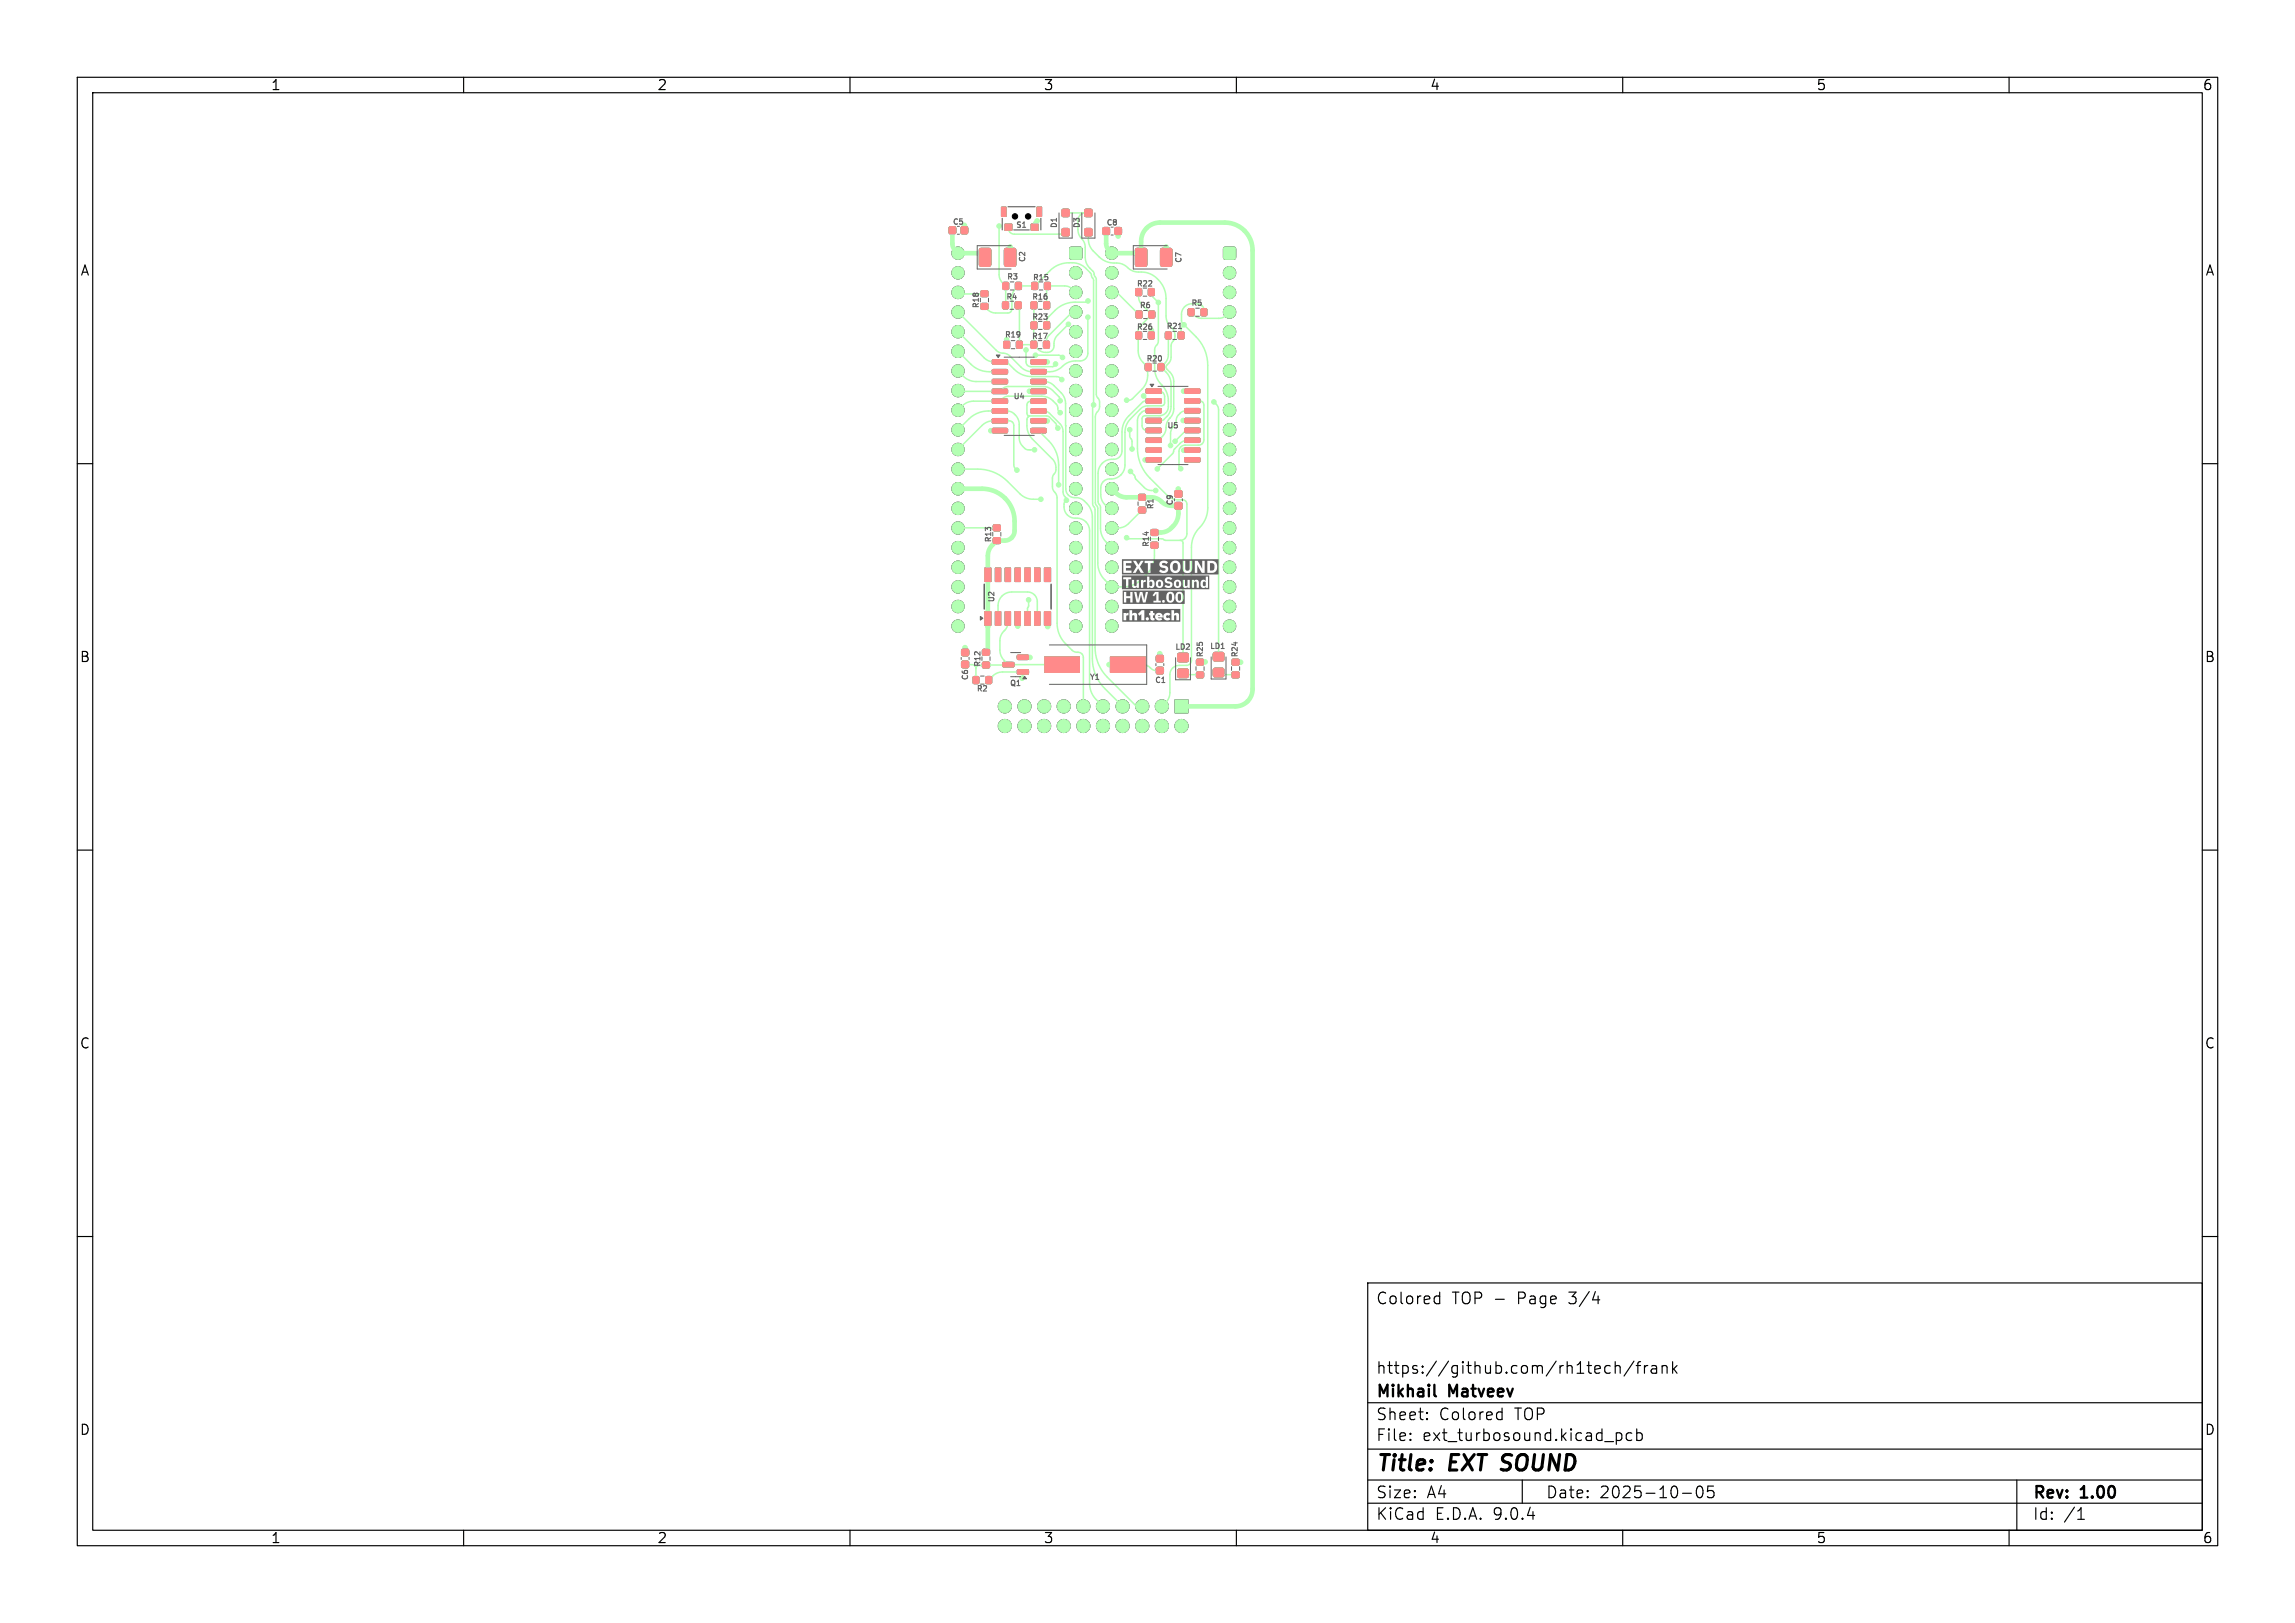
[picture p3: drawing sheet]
<svg xmlns="http://www.w3.org/2000/svg" width="297mm" height="210mm" viewBox="0 0 297 210" stroke-linecap="round" stroke-linejoin="round" font-family="sans-serif">
<defs><g id="words">
<g font-size="2.8">
<text x="178" y="190.9">Title:</text>
<text x="187.7" y="190.9">EXT SOUND</text>
</g>
<g font-size="2.1">
<text x="178" y="169">Colored</text>
<text x="187.9" y="169">TOP -</text>
<text x="196.5" y="169">Page</text>
<text x="203.3" y="169">3/4</text>
<text x="178" y="178">https://github.com/rh1tech/frank</text>
<text x="178" y="184">Sheet:</text>
<text x="178" y="181.2">Mikhail</text>
<text x="186.2" y="184">Colored</text>
<text x="187.6" y="181.2">Matveev</text>
<text x="196.1" y="184">TOP</text>
<text x="178" y="186.7">File:</text>
<text x="184.1" y="186.7">ext_turbosound.kicad_pcb</text>
<text x="178" y="196.9">KiCad</text>
<text x="178" y="194.1">Size:</text>
<text x="184.7" y="194.1">A4</text>
<text x="185.7" y="196.9">E.D.A.</text>
<text x="193.3" y="196.9">9.0.4</text>
<text x="200" y="194.1">Date:</text>
<text x="207" y="194.1">2025-10-05</text>
<text x="263" y="194.3">Rev:</text>
<text x="263" y="196.9">Id:</text>
<text x="267.1" y="196.9">/1</text>
<text x="269.4" y="194.3">1.00</text>
</g>
<g font-size="1.8">
<text x="35" y="11.9">1</text>
<text x="85" y="11.9">2</text>
<text x="135" y="11.9">3</text>
<text x="185" y="11.9">4</text>
<text x="235" y="11.9">5</text>
<text x="285" y="11.9">6</text>
<text x="10.3" y="35.9">A</text>
<text x="285.4" y="35.9">A</text>
<text x="10.3" y="85.9">B</text>
<text x="285.3" y="85.9">B</text>
<text x="10.3" y="135.9">C</text>
<text x="285.3" y="135.9">C</text>
<text x="10.3" y="185.9">D</text>
<text x="285.3" y="185.9">D</text>
<text x="35" y="199.9">1</text>
<text x="85" y="199.9">2</text>
<text x="135" y="199.9">3</text>
<text x="185" y="199.9">4</text>
<text x="235" y="199.9">5</text>
<text x="285" y="199.9">6</text>
</g>
<g font-size="1" fill="#626262">
<text x="123.2" y="29.3">C5</text>
<text x="131.4" y="29.7">S1</text>
<text x="137" y="29.6" transform="rotate(-90 137 29.6)">D1</text>
<text x="139.9" y="29.6" transform="rotate(-90 139.9 29.6)">D3</text>
<text x="143.1" y="29.4">C8</text>
<text x="132.9" y="34" transform="rotate(-90 132.9 34)">C2</text>
<text x="153.1" y="34.1" transform="rotate(-90 153.1 34.1)">C7</text>
<text x="126.9" y="40" transform="rotate(-90 126.9 40)">R18</text>
<text x="130.1" y="39">R4</text>
<text x="130.2" y="36.4">R3</text>
<text x="133.5" y="39">R16</text>
<text x="133.5" y="41.6">R23</text>
<text x="133.6" y="36.5">R15</text>
<text x="147" y="37.3">R22</text>
<text x="147.4" y="40.1">R6</text>
<text x="154.1" y="39.8">R5</text>
<text x="129.9" y="43.9">R19</text>
<text x="133.4" y="44.1">R17</text>
<text x="147" y="42.9">R26</text>
<text x="148.3" y="47">R20</text>
<text x="150.9" y="42.8">R21</text>
<text x="131.1" y="51.8">U4</text>
<text x="151" y="55.6">U5</text>
<text x="149.5" y="66" transform="rotate(-90 149.5 66)">R1</text>
<text x="152" y="65.5" transform="rotate(-90 152 65.5)">C9</text>
<text x="128.5" y="70.3" transform="rotate(-90 128.5 70.3)">R13</text>
<text x="148.9" y="70.9" transform="rotate(-90 148.9 70.9)">R14</text>
<text x="128.9" y="78" transform="rotate(-90 128.9 78)">U2</text>
<text x="125.5" y="88.1" transform="rotate(-90 125.5 88.1)">C6</text>
<text x="126.3" y="89.7">R2</text>
<text x="127.1" y="86.4" transform="rotate(-90 127.1 86.4)">R12</text>
<text x="130.6" y="89">Q1</text>
<text x="140.9" y="88.2">Y1</text>
<text x="149.4" y="88.6">C1</text>
<text x="152" y="84.3">LD2</text>
<text x="155.9" y="85.2" transform="rotate(-90 155.9 85.2)">R25</text>
<text x="156.5" y="84.2">LD1</text>
<text x="160.4" y="85.2" transform="rotate(-90 160.4 85.2)">R24</text>
</g>
</g></defs>
<g fill="none" stroke="#000" stroke-width=".15">
<path d="M10 10h277v190h-277zM12 12h273v186h-273zM60 10v2M110 10v2M160 10v2M210 10v2M260 10v2M10 60h2M285 60h2M10 110h2M285 110h2M10 160h2"/>
<path d="M177 166h108v32h-108zM185.9 167.7l.4 .1M186.3 167.2v1.5M186.3 168.6l-.4 .1M206.1 168.2h.9M208 176.7l.4 .1M208.4 177.6l-.4 .1M209 176.8a.37 .37 0 0 1 .7 .1v.8M209 176.2v1.5M211.5 176.1l-1.3 2M211.7 176.7h.6M212.3 176.2l-.3 .1v.1v1.3"/>
<path d="M212.8 176.7v1M213.2 176.7a.38 .38 0 0 0-.4 .3M213.7 176.8l.2-.1 .4 .1 .1 .9M214.4 177.1h-.5a.29 .29 0 0 0-.2 .3 .29 .29 0 0 0 .2 .3l.5-.1M215.1 176.8a.37 .37 0 0 1 .6 .1v.8M215.1 176.7v1M216.5 176.2v1.5M216.6 177.1l.4 .6M217 176.7l-.5 .6M285 160h2M60 198v2M110 198v2"/>
<path d="M160 198v2M177 194.5h108M177 191.5h108M177 187.5h108M177 181.5h108M182.5 186.3h.1l-.1 .1M182.5 186.3v.1M182.5 185.5v.1M182.5 185.5h.1l-.1 .1M184.7 183.6v.1M184.7 183.6h-.1l.1 .1M184.7 182.8v.1"/>
<path d="M184.7 182.8h-.1l.1 .1M194 182.7l.4 .1M194.4 182.2v1.5M194.4 183.6l-.4 .1M197 191.5v3M209.2 185.4v1.5M209.2 185.5l.4-.1 .3 .3v.4l-.2 .2-.1 .1-.4-.1M210 198v2M211.2 185.5l-.5-.1-.2 .3v.4l.1 .2 .1 .1 .5-.1M211.8 185.5l.4-.1 .3 .3v.4l-.1 .2-.2 .1-.4-.1M211.8 184.9v1.5M217.7 193.2h1.2"/>
<path d="M219.7 192.4a.36 .36 0 0 1 .6 .2 .77 .77 0 0 1-.4 1.2 1 1 0 0 1-.2-1.4zM221.7 192.3h-.7v.7l.2-.1h.5l.1 .3-.1 .5-.2 .1h-.3l-.2-.1M260 198v2M261 191.5v6.5M268.9 196.6h.8M269 195.5l.3-.4v1.5"/>
</g>
<path d="M185.6 180.5l.2 .2" fill="none" stroke="#000" stroke-width=".3"/>
<g fill="#000" stroke="#000" stroke-width=".13">
<path d="M122.9 29.4l.1-.1 .6 .1 .1 .2-.1 .6-.1 .1-.6-.1-.1-.1zM124.4 29.4l.2-.1 .6 .1v.2v.6l-.2 .1-.6-.1-.1-.1zM126.8 32.2l1.2-.1 .2 .2v1.9l-.1 .3h-1.1l-.3-.2v-1.9zM127 37.7h.8v.6h-.8zM129.6 26.8h.6v1.2h-.6zM130 32.2l1.2-.1 .3 .2v1.9l-.2 .3h-1.1l-.2-.2v-1.9zM130.1 29h.8v.8h-.8zM129.8 39.1h.7v.8h-.7zM129.8 36.6h.7v.8h-.7zM131.4 39.1h.7v.8h-.7zM131.5 36.6h.6v.8h-.6zM133.5 39.1h.6v.8h-.6z"/>
<path d="M133.5 29h.8v.8h-.8zM133.6 36.6h.6v.8h-.6zM134.2 26.8h.6v1.2h-.6zM135.1 39.1h.7v.8h-.7zM135.2 36.6h.7v.8h-.7zM137.5 29.6h.1h.7l.1 .2-.1 .7-.1 .1-.7-.1-.1-.2zM137.5 27.1h.1h.7l.1 .2-.1 .7-.1 .1-.7-.1-.1-.2zM138.5 32h.2h1.2l.1 .2-.1 1.3-.1 .1-1.3-.1-.1-.2zM140.4 29.6h.2h.7v.2v.7l-.2 .1-.7-.1-.1-.2zM140.4 27.1h.2h.7v.2v.7l-.2 .1-.7-.1-.1-.2zM142.8 29.5l.1-.1 .6 .1 .1 .2-.1 .6-.1 .1-.6-.1-.1-.1zM144.3 29.5l.2-.1 .6 .1v.2v.6l-.2 .1-.6-.1v-.1z"/>
<path d="M147 32.2l1.2-.1 .2 .2v1.9l-.1 .3h-1.1l-.3-.2v-1.9zM147 37.4h.7v.8h-.7zM148.7 37.4h.6v.8h-.6zM150.2 32.2l1.2-.1 .3 .2v1.9l-.2 .3h-1.1l-.2-.2v-1.9zM158.4 32h.2h1.2l.1 .2-.1 1.3-.1 .1-1.3-.1-.1-.2zM127 39.3h.8v.7h-.8zM128.4 46.6l1.9-.1 .1 .2v.3l-.2 .1h-1.7l-.1-.1zM128.4 47.8h1.9l.1 .2v.3l-.2 .1h-1.7l-.1-.1zM128.4 49.1h1.9l.1 .1v.4l-.2 .1h-1.7l-.1-.2zM128.4 50.4h1.9l.1 .1v.3l-.2 .1h-1.7l-.1-.1zM128.4 51.7l1.9-.1 .1 .2v.3l-.2 .1h-1.7l-.1-.1zM128.4 52.9h1.9l.1 .1v.4l-.2 .1h-1.7l-.1-.2z"/>
<path d="M128.4 54.2h1.9l.1 .1v.4l-.2 .1-1.7-.1-.1-.1zM128.4 55.5l1.9-.1 .1 .2v.3l-.2 .1h-1.7l-.1-.1zM129.9 44.2h.7v.8h-.7zM131.6 44.2h.7v.8h-.7zM133.4 44.2h.7v.8h-.7zM133.5 41.7h.6v.8h-.6zM133.4 55.5l1.9-.1 .1 .2v.3l-.2 .1h-1.7l-.1-.1zM133.4 54.2h1.9l.1 .1v.4l-.2 .1-1.7-.1-.1-.1zM133.4 52.9h1.9l.1 .1v.4l-.2 .1h-1.7l-.1-.2zM133.4 51.7l1.9-.1 .1 .2v.3l-.2 .1h-1.7l-.1-.1zM133.4 50.4h1.9l.1 .1v.3l-.2 .1h-1.7l-.1-.1zM133.4 49.1h1.9l.1 .1v.4l-.2 .1h-1.7l-.1-.2z"/>
<path d="M133.4 47.8h1.9l.1 .2v.3l-.2 .1h-1.7l-.1-.1zM133.4 46.6l1.9-.1 .1 .2v.3l-.2 .1h-1.7l-.1-.1zM135.1 44.2h.7v.8h-.7zM135.1 41.7h.7v.8h-.7zM147 43h.7v.8h-.7zM147.1 40.3h.6v.8h-.6zM148.3 47.1h.6v.8h-.6zM148.3 50.4l1.9-.1 .1 .2v.3l-.2 .1h-1.7l-.1-.1zM148.3 51.6h1.9l.1 .1v.4l-.2 .1h-1.7l-.1-.2zM148.3 52.9h1.9l.1 .1v.4l-.2 .1-1.7-.1-.1-.1zM148.3 54.2l1.9-.1 .1 .2v.3l-.2 .1h-1.7l-.1-.1zM148.3 55.4h1.9l.1 .1v.4l-.2 .1h-1.7l-.1-.2z"/>
<path d="M148.3 56.7h1.9l.1 .1v.4l-.2 .1-1.7-.1-.1-.1zM148.3 58l1.9-.1 .1 .2v.3l-.2 .1h-1.7l-.1-.1zM148.3 59.2h1.9l.1 .2v.3l-.2 .1h-1.7l-.1-.1zM148.7 43h.6v.8h-.6zM148.7 40.3h.7v.8h-.7zM149.9 47.1h.7v.8h-.7zM150.9 43h.6v.8h-.6zM152.5 43h.7v.8h-.7zM153.3 59.2h1.9l.1 .2v.3l-.2 .1h-1.7l-.1-.1zM153.3 58l1.9-.1 .1 .2v.3l-.2 .1h-1.7l-.1-.1zM153.3 56.7h1.9l.1 .1v.4l-.2 .1-1.7-.1-.1-.1zM153.3 55.4h1.9l.1 .1v.4l-.2 .1h-1.7l-.1-.2z"/>
<path d="M153.3 54.2l1.9-.1 .1 .2v.3l-.2 .1h-1.7l-.1-.1zM153.3 52.9h1.9l.1 .1v.4l-.2 .1-1.7-.1-.1-.1zM153.3 51.6h1.9l.1 .1v.4l-.2 .1h-1.7l-.1-.2zM153.3 50.4l1.9-.1 .1 .2v.3l-.2 .1h-1.7l-.1-.1zM153.8 40h.7v.8h-.7zM155.5 40h.6v.8h-.6zM127.4 73.5h.8v1.8h-.8zM128.6 69.6h.8v.7h-.8zM128.6 68h.8v.6h-.8zM128.8 73.5h.7v1.8h-.7zM130.1 73.5h.7v1.8h-.7zM131.3 73.5h.7v1.8h-.7z"/>
<path d="M132.6 73.5h.7v1.8h-.7zM133.9 73.5h.7v1.8h-.7zM135.2 73.5h.8v1.8h-.8zM147.4 64h.8v.7h-.8zM147.4 65.7h.8v.6h-.8zM149 70.2h.8v.7h-.8zM149 68.6h.8v.6h-.8zM152.1 65.1l.1-.1 .7 .1 .1 .1-.1 .6-.1 .1-.7-.1-.1-.1zM152.1 63.5h.1h.7l.1 .2-.1 .6-.1 .1-.7-.1-.1-.2zM124.5 84h.2h.6l.1 .2-.1 .6-.2 .1-.6-.1-.1-.1zM124.5 85.6l.2-.1 .6 .1 .1 .2-.1 .6h-.2h-.6l-.1-.2zM126 87.6h.6v.8h-.6z"/>
<path d="M127.2 85.7h.8v.7h-.8zM127.2 84.1h.8v.6h-.8zM127.4 79.2h.8v1.7h-.8zM127.6 87.6h.7v.8h-.7zM128.8 79.2h.7v1.7h-.7zM130.1 79.2h.7v1.7h-.7zM129.8 85.7h1.3l.1 .2v.3l-.1 .1h-1.2l-.1-.1zM131.3 79.2h.7v1.7h-.7zM132.6 79.2h.7v1.7h-.7zM131.7 86.7h1.3l.1 .1v.4l-.1 .1-1.3-.1-.1-.1zM131.7 84.8h1.3l.1 .1v.4l-.1 .1-1.3-.1-.1-.1zM133.9 79.2h.7v1.7h-.7z"/>
<path d="M135.2 79.2h.8v1.7h-.8zM135.2 85h4.5v2h-4.5zM143.7 85h4.5v2h-4.5zM149.7 84.8h.1h.7l.1 .2-.1 .6-.2 .1-.6-.1-.1-.1zM149.7 86.4l.1-.1 .7 .1 .1 .2-.1 .6h-.2h-.6l-.1-.2zM152.5 86.6h.1h1.1l.1 .2-.1 .8-.1 .1-1.1-.1-.1-.1zM152.5 84.6l.1-.1 1.1 .1 .1 .2-.1 .8-.1 .1-1.1-.1-.1-.2zM152 90.6h1.7v1.7h-1.7zM154.9 85.3h.8v.7h-.8zM154.9 87h.8v.7h-.8zM157.1 86.5h.1h1.1l.1 .2-.1 .8-.1 .1-1.1-.1-.1-.1zM157.1 84.5l.1-.1 1.1 .1 .1 .2-.1 .8-.1 .1-1.1-.1-.1-.2z"/>
<path d="M159.5 85.3h.8v.7h-.8zM159.5 87h.8v.7h-.8z"/>
<circle cx="124" cy="35.3" r=".8"/>
<circle cx="124" cy="32.8" r=".8"/>
<circle cx="124" cy="37.8" r=".8"/>
<circle cx="131.3" cy="28" r=".35"/>
<circle cx="133.1" cy="28" r=".35"/>
<circle cx="139.2" cy="37.8" r=".8"/>
<circle cx="139.2" cy="35.3" r=".8"/>
<circle cx="143.9" cy="37.8" r=".8"/>
<circle cx="143.9" cy="35.3" r=".8"/>
<circle cx="143.9" cy="32.8" r=".8"/>
<circle cx="159.1" cy="35.3" r=".8"/>
<circle cx="159.1" cy="37.8" r=".8"/>
<circle cx="124" cy="42.9" r=".8"/>
<circle cx="124" cy="40.4" r=".8"/>
<circle cx="124" cy="58.2" r=".8"/>
<circle cx="124" cy="45.5" r=".8"/>
<circle cx="124" cy="55.6" r=".8"/>
<circle cx="124" cy="53.1" r=".8"/>
<circle cx="124" cy="50.5" r=".8"/>
<circle cx="124" cy="48" r=".8"/>
<circle cx="139.2" cy="42.9" r=".8"/>
<circle cx="139.2" cy="40.4" r=".8"/>
<circle cx="139.2" cy="50.5" r=".8"/>
<circle cx="139.2" cy="58.2" r=".8"/>
<circle cx="139.2" cy="55.6" r=".8"/>
<circle cx="139.2" cy="45.5" r=".8"/>
<circle cx="139.2" cy="48" r=".8"/>
<circle cx="139.2" cy="53.1" r=".8"/>
<circle cx="143.9" cy="42.9" r=".8"/>
<circle cx="143.9" cy="40.4" r=".8"/>
<circle cx="143.9" cy="58.2" r=".8"/>
<circle cx="143.9" cy="53.1" r=".8"/>
<circle cx="143.9" cy="48" r=".8"/>
<circle cx="143.9" cy="45.5" r=".8"/>
<circle cx="143.9" cy="55.6" r=".8"/>
<circle cx="143.9" cy="50.5" r=".8"/>
<circle cx="159.1" cy="40.4" r=".8"/>
<circle cx="159.1" cy="42.9" r=".8"/>
<circle cx="159.1" cy="50.5" r=".8"/>
<circle cx="159.1" cy="53.1" r=".8"/>
<circle cx="159.1" cy="55.6" r=".8"/>
<circle cx="159.1" cy="58.2" r=".8"/>
<circle cx="159.1" cy="48" r=".8"/>
<circle cx="159.1" cy="45.5" r=".8"/>
<circle cx="124" cy="63.2" r=".8"/>
<circle cx="124" cy="78.5" r=".8"/>
<circle cx="124" cy="73.4" r=".8"/>
<circle cx="124" cy="75.9" r=".8"/>
<circle cx="124" cy="65.8" r=".8"/>
<circle cx="124" cy="70.9" r=".8"/>
<circle cx="124" cy="68.3" r=".8"/>
<circle cx="124" cy="60.7" r=".8"/>
<circle cx="139.2" cy="60.7" r=".8"/>
<circle cx="139.2" cy="73.4" r=".8"/>
<circle cx="139.2" cy="75.9" r=".8"/>
<circle cx="139.2" cy="63.2" r=".8"/>
<circle cx="139.2" cy="68.3" r=".8"/>
<circle cx="139.2" cy="70.9" r=".8"/>
<circle cx="139.2" cy="65.8" r=".8"/>
<circle cx="139.2" cy="78.5" r=".8"/>
<circle cx="143.9" cy="75.9" r=".8"/>
<circle cx="143.9" cy="70.9" r=".8"/>
<circle cx="143.9" cy="65.8" r=".8"/>
<circle cx="143.9" cy="63.2" r=".8"/>
<circle cx="143.9" cy="78.5" r=".8"/>
<circle cx="143.9" cy="73.4" r=".8"/>
<circle cx="143.9" cy="68.3" r=".8"/>
<circle cx="143.9" cy="60.7" r=".8"/>
<circle cx="159.1" cy="75.9" r=".8"/>
<circle cx="159.1" cy="78.5" r=".8"/>
<circle cx="159.1" cy="63.2" r=".8"/>
<circle cx="159.1" cy="60.7" r=".8"/>
<circle cx="159.1" cy="73.4" r=".8"/>
<circle cx="159.1" cy="70.9" r=".8"/>
<circle cx="159.1" cy="65.8" r=".8"/>
<circle cx="159.1" cy="68.3" r=".8"/>
<circle cx="124" cy="81" r=".8"/>
<circle cx="130" cy="91.4" r=".85"/>
<circle cx="130" cy="93.9" r=".85"/>
<circle cx="132.6" cy="93.9" r=".85"/>
<circle cx="132.6" cy="91.4" r=".85"/>
<circle cx="135.1" cy="91.4" r=".85"/>
<circle cx="135.1" cy="93.9" r=".85"/>
<circle cx="137.7" cy="93.9" r=".85"/>
<circle cx="137.7" cy="91.4" r=".85"/>
<circle cx="139.2" cy="81" r=".8"/>
<circle cx="140.2" cy="91.4" r=".85"/>
<circle cx="140.2" cy="93.9" r=".85"/>
<circle cx="142.7" cy="91.4" r=".85"/>
<circle cx="142.7" cy="93.9" r=".85"/>
<circle cx="143.9" cy="81" r=".8"/>
<circle cx="145.3" cy="93.9" r=".85"/>
<circle cx="145.3" cy="91.4" r=".85"/>
<circle cx="147.8" cy="91.4" r=".85"/>
<circle cx="147.8" cy="93.9" r=".85"/>
<circle cx="150.4" cy="91.4" r=".85"/>
<circle cx="150.4" cy="93.9" r=".85"/>
<circle cx="152.9" cy="93.9" r=".85"/>
<circle cx="159.1" cy="81" r=".8"/>
</g>
<g fill="#b3ffb3" stroke="#b3ffb3" stroke-width=".13">
<path d="M152.5 86.6h.1h1.1l.1 .2-.1 .8-.1 .1-1.1-.1-.1-.1z"/>
<path d="M152.5 84.6l.1-.1 1.1 .1 .1 .2-.1 .8-.1 .1-1.1-.1-.1-.2z"/>
<path d="M148.3 50.4l1.9-.1 .1 .2v.3l-.2 .1h-1.7l-.1-.1z"/>
<path d="M148.3 51.6h1.9l.1 .1v.4l-.2 .1h-1.7l-.1-.2z"/>
<path d="M148.3 52.9h1.9l.1 .1v.4l-.2 .1-1.7-.1-.1-.1z"/>
<path d="M148.3 54.2l1.9-.1 .1 .2v.3l-.2 .1h-1.7l-.1-.1z"/>
<path d="M148.3 55.4h1.9l.1 .1v.4l-.2 .1h-1.7l-.1-.2z"/>
<path d="M148.3 56.7h1.9l.1 .1v.4l-.2 .1-1.7-.1-.1-.1z"/>
<path d="M148.3 58l1.9-.1 .1 .2v.3l-.2 .1h-1.7l-.1-.1z"/>
<path d="M148.3 59.2h1.9l.1 .2v.3l-.2 .1h-1.7l-.1-.1z"/>
<path d="M153.3 59.2h1.9l.1 .2v.3l-.2 .1h-1.7l-.1-.1z"/>
<path d="M153.3 58l1.9-.1 .1 .2v.3l-.2 .1h-1.7l-.1-.1z"/>
<path d="M153.3 56.7h1.9l.1 .1v.4l-.2 .1-1.7-.1-.1-.1z"/>
<path d="M153.3 55.4h1.9l.1 .1v.4l-.2 .1h-1.7l-.1-.2z"/>
<path d="M153.3 54.2l1.9-.1 .1 .2v.3l-.2 .1h-1.7l-.1-.1z"/>
<path d="M153.3 52.9h1.9l.1 .1v.4l-.2 .1-1.7-.1-.1-.1z"/>
<path d="M153.3 51.6h1.9l.1 .1v.4l-.2 .1h-1.7l-.1-.2z"/>
<path d="M153.3 50.4l1.9-.1 .1 .2v.3l-.2 .1h-1.7l-.1-.1z"/>
<path d="M143.7 85h4.5v2h-4.5z"/>
<path d="M135.2 85h4.5v2h-4.5z"/>
<path d="M127 39.3h.8v.7h-.8z"/>
<path d="M127 37.7h.8v.6h-.8z"/>
<path d="M147.4 64h.8v.7h-.8z"/>
<path d="M147.4 65.7h.8v.6h-.8z"/>
<path d="M155.5 40h.6v.8h-.6z"/>
<path d="M153.8 40h.7v.8h-.7z"/>
<path d="M159.5 85.3h.8v.7h-.8z"/>
<path d="M159.5 87h.8v.7h-.8z"/>
<path d="M124.5 84h.2h.6l.1 .2-.1 .6-.2 .1-.6-.1-.1-.1z"/>
<path d="M124.5 85.6l.2-.1 .6 .1 .1 .2-.1 .6h-.2h-.6l-.1-.2z"/>
<path d="M133.5 39.1h.6v.8h-.6z"/>
<path d="M135.1 39.1h.7v.8h-.7z"/>
<path d="M147 32.2l1.2-.1 .2 .2v1.9l-.1 .3h-1.1l-.3-.2v-1.9z"/>
<path d="M150.2 32.2l1.2-.1 .3 .2v1.9l-.2 .3h-1.1l-.2-.2v-1.9z"/>
<path d="M137.5 29.6h.1h.7l.1 .2-.1 .7-.1 .1-.7-.1-.1-.2z"/>
<path d="M137.5 27.1h.1h.7l.1 .2-.1 .7-.1 .1-.7-.1-.1-.2z"/>
<path d="M149 70.2h.8v.7h-.8z"/>
<path d="M149 68.6h.8v.6h-.8z"/>
<path d="M131.6 44.2h.7v.8h-.7z"/>
<path d="M129.9 44.2h.7v.8h-.7z"/>
<path d="M142.8 29.5l.1-.1 .6 .1 .1 .2-.1 .6-.1 .1-.6-.1-.1-.1z"/>
<path d="M144.3 29.5l.2-.1 .6 .1v.2v.6l-.2 .1-.6-.1v-.1z"/>
<path d="M127.6 87.6h.7v.8h-.7z"/>
<path d="M126 87.6h.6v.8h-.6z"/>
<path d="M128.6 69.6h.8v.7h-.8z"/>
<path d="M128.6 68h.8v.6h-.8z"/>
<path d="M148.3 47.1h.6v.8h-.6z"/>
<path d="M149.9 47.1h.7v.8h-.7z"/>
<path d="M127.2 85.7h.8v.7h-.8z"/>
<path d="M127.2 84.1h.8v.6h-.8z"/>
<path d="M133.4 44.2h.7v.8h-.7z"/>
<path d="M135.1 44.2h.7v.8h-.7z"/>
<path d="M133.5 41.7h.6v.8h-.6z"/>
<path d="M135.1 41.7h.7v.8h-.7z"/>
<path d="M133.6 36.6h.6v.8h-.6z"/>
<path d="M135.2 36.6h.7v.8h-.7z"/>
<path d="M154.9 85.3h.8v.7h-.8z"/>
<path d="M154.9 87h.8v.7h-.8z"/>
<path d="M140.4 29.6h.2h.7v.2v.7l-.2 .1-.7-.1-.1-.2z"/>
<path d="M140.4 27.1h.2h.7v.2v.7l-.2 .1-.7-.1-.1-.2z"/>
<path d="M131.5 36.6h.6v.8h-.6z"/>
<path d="M129.8 36.6h.7v.8h-.7z"/>
<path d="M148.7 40.3h.7v.8h-.7z"/>
<path d="M147.1 40.3h.6v.8h-.6z"/>
<path d="M147 43h.7v.8h-.7z"/>
<path d="M148.7 43h.6v.8h-.6z"/>
<path d="M122.9 29.4l.1-.1 .6 .1 .1 .2-.1 .6-.1 .1-.6-.1-.1-.1z"/>
<path d="M124.4 29.4l.2-.1 .6 .1v.2v.6l-.2 .1-.6-.1-.1-.1z"/>
<path d="M131.4 39.1h.7v.8h-.7z"/>
<path d="M129.8 39.1h.7v.8h-.7z"/>
<path d="M126.8 32.2l1.2-.1 .2 .2v1.9l-.1 .3h-1.1l-.3-.2v-1.9z"/>
<path d="M130 32.2l1.2-.1 .3 .2v1.9l-.2 .3h-1.1l-.2-.2v-1.9z"/>
<path d="M131.7 86.7h1.3l.1 .1v.4l-.1 .1-1.3-.1-.1-.1z"/>
<path d="M131.7 84.8h1.3l.1 .1v.4l-.1 .1-1.3-.1-.1-.1z"/>
<path d="M129.8 85.7h1.3l.1 .2v.3l-.1 .1h-1.2l-.1-.1z"/>
<path d="M128.4 46.6l1.9-.1 .1 .2v.3l-.2 .1h-1.7l-.1-.1z"/>
<path d="M128.4 47.8h1.9l.1 .2v.3l-.2 .1h-1.7l-.1-.1z"/>
<path d="M128.4 49.1h1.9l.1 .1v.4l-.2 .1h-1.7l-.1-.2z"/>
<path d="M128.4 50.4h1.9l.1 .1v.3l-.2 .1h-1.7l-.1-.1z"/>
<path d="M128.4 51.7l1.9-.1 .1 .2v.3l-.2 .1h-1.7l-.1-.1z"/>
<path d="M128.4 52.9h1.9l.1 .1v.4l-.2 .1h-1.7l-.1-.2z"/>
<path d="M128.4 54.2h1.9l.1 .1v.4l-.2 .1-1.7-.1-.1-.1z"/>
<path d="M128.4 55.5l1.9-.1 .1 .2v.3l-.2 .1h-1.7l-.1-.1z"/>
<path d="M133.4 55.5l1.9-.1 .1 .2v.3l-.2 .1h-1.7l-.1-.1z"/>
<path d="M133.4 54.2h1.9l.1 .1v.4l-.2 .1-1.7-.1-.1-.1z"/>
<path d="M133.4 52.9h1.9l.1 .1v.4l-.2 .1h-1.7l-.1-.2z"/>
<path d="M133.4 51.7l1.9-.1 .1 .2v.3l-.2 .1h-1.7l-.1-.1z"/>
<path d="M133.4 50.4h1.9l.1 .1v.3l-.2 .1h-1.7l-.1-.1z"/>
<path d="M133.4 49.1h1.9l.1 .1v.4l-.2 .1h-1.7l-.1-.2z"/>
<path d="M133.4 47.8h1.9l.1 .2v.3l-.2 .1h-1.7l-.1-.1z"/>
<path d="M133.4 46.6l1.9-.1 .1 .2v.3l-.2 .1h-1.7l-.1-.1z"/>
<path d="M152.5 43h.7v.8h-.7z"/>
<path d="M150.9 43h.6v.8h-.6z"/>
<path d="M149.7 84.8h.1h.7l.1 .2-.1 .6-.2 .1-.6-.1-.1-.1z"/>
<path d="M149.7 86.4l.1-.1 .7 .1 .1 .2-.1 .6h-.2h-.6l-.1-.2z"/>
<path d="M147 37.4h.7v.8h-.7z"/>
<path d="M148.7 37.4h.6v.8h-.6z"/>
<path d="M127.4 79.2h.8v1.7h-.8z"/>
<path d="M128.8 79.2h.7v1.7h-.7z"/>
<path d="M130.1 79.2h.7v1.7h-.7z"/>
<path d="M131.3 79.2h.7v1.7h-.7z"/>
<path d="M132.6 79.2h.7v1.7h-.7z"/>
<path d="M133.9 79.2h.7v1.7h-.7z"/>
<path d="M135.2 79.2h.8v1.7h-.8z"/>
<path d="M135.2 73.5h.8v1.8h-.8z"/>
<path d="M133.9 73.5h.7v1.8h-.7z"/>
<path d="M132.6 73.5h.7v1.8h-.7z"/>
<path d="M131.3 73.5h.7v1.8h-.7z"/>
<path d="M130.1 73.5h.7v1.8h-.7z"/>
<path d="M128.8 73.5h.7v1.8h-.7z"/>
<path d="M127.4 73.5h.8v1.8h-.8z"/>
<path d="M129.6 26.8h.6v1.2h-.6z"/>
<path d="M134.2 26.8h.6v1.2h-.6z"/>
<path d="M130.1 29h.8v.8h-.8z"/>
<path d="M133.5 29h.8v.8h-.8z"/>
<path d="M152.1 65.1l.1-.1 .7 .1 .1 .1-.1 .6-.1 .1-.7-.1-.1-.1z"/>
<path d="M152.1 63.5h.1h.7l.1 .2-.1 .6-.1 .1-.7-.1-.1-.2z"/>
<path d="M157.1 86.5h.1h1.1l.1 .2-.1 .8-.1 .1-1.1-.1-.1-.1z"/>
<path d="M157.1 84.5l.1-.1 1.1 .1 .1 .2-.1 .8-.1 .1-1.1-.1-.1-.2z"/>
<path d="M158.4 32h.2h1.2l.1 .2-.1 1.3-.1 .1-1.3-.1-.1-.2z"/>
<path d="M138.5 32h.2h1.2l.1 .2-.1 1.3-.1 .1-1.3-.1-.1-.2z"/>
<path d="M152 90.6h1.7v1.7h-1.7z"/>
<circle cx="159.1" cy="35.3" r=".8"/>
<circle cx="159.1" cy="37.8" r=".8"/>
<circle cx="159.1" cy="40.4" r=".8"/>
<circle cx="159.1" cy="42.9" r=".8"/>
<circle cx="159.1" cy="45.5" r=".8"/>
<circle cx="159.1" cy="48" r=".8"/>
<circle cx="159.1" cy="50.5" r=".8"/>
<circle cx="159.1" cy="53.1" r=".8"/>
<circle cx="159.1" cy="55.6" r=".8"/>
<circle cx="159.1" cy="58.2" r=".8"/>
<circle cx="159.1" cy="60.7" r=".8"/>
<circle cx="159.1" cy="63.2" r=".8"/>
<circle cx="159.1" cy="65.8" r=".8"/>
<circle cx="159.1" cy="68.3" r=".8"/>
<circle cx="159.1" cy="70.9" r=".8"/>
<circle cx="159.1" cy="73.4" r=".8"/>
<circle cx="159.1" cy="75.9" r=".8"/>
<circle cx="159.1" cy="78.5" r=".8"/>
<circle cx="159.1" cy="81" r=".8"/>
<circle cx="143.9" cy="81" r=".8"/>
<circle cx="143.9" cy="78.5" r=".8"/>
<circle cx="143.9" cy="75.9" r=".8"/>
<circle cx="143.9" cy="73.4" r=".8"/>
<circle cx="143.9" cy="70.9" r=".8"/>
<circle cx="143.9" cy="68.3" r=".8"/>
<circle cx="143.9" cy="65.8" r=".8"/>
<circle cx="143.9" cy="63.2" r=".8"/>
<circle cx="143.9" cy="60.7" r=".8"/>
<circle cx="143.9" cy="58.2" r=".8"/>
<circle cx="143.9" cy="55.6" r=".8"/>
<circle cx="143.9" cy="53.1" r=".8"/>
<circle cx="143.9" cy="50.5" r=".8"/>
<circle cx="143.9" cy="48" r=".8"/>
<circle cx="143.9" cy="45.5" r=".8"/>
<circle cx="143.9" cy="42.9" r=".8"/>
<circle cx="143.9" cy="40.4" r=".8"/>
<circle cx="143.9" cy="37.8" r=".8"/>
<circle cx="143.9" cy="35.3" r=".8"/>
<circle cx="143.9" cy="32.8" r=".8"/>
<circle cx="139.2" cy="35.3" r=".8"/>
<circle cx="139.2" cy="37.8" r=".8"/>
<circle cx="139.2" cy="40.4" r=".8"/>
<circle cx="139.2" cy="42.9" r=".8"/>
<circle cx="139.2" cy="45.5" r=".8"/>
<circle cx="139.2" cy="48" r=".8"/>
<circle cx="139.2" cy="50.5" r=".8"/>
<circle cx="139.2" cy="53.1" r=".8"/>
<circle cx="139.2" cy="55.6" r=".8"/>
<circle cx="139.2" cy="58.2" r=".8"/>
<circle cx="139.2" cy="60.7" r=".8"/>
<circle cx="139.2" cy="63.2" r=".8"/>
<circle cx="139.2" cy="65.8" r=".8"/>
<circle cx="139.2" cy="68.3" r=".8"/>
<circle cx="139.2" cy="70.9" r=".8"/>
<circle cx="139.2" cy="73.4" r=".8"/>
<circle cx="139.2" cy="75.9" r=".8"/>
<circle cx="139.2" cy="78.5" r=".8"/>
<circle cx="139.2" cy="81" r=".8"/>
<circle cx="124" cy="81" r=".8"/>
<circle cx="124" cy="78.5" r=".8"/>
<circle cx="124" cy="75.9" r=".8"/>
<circle cx="124" cy="73.4" r=".8"/>
<circle cx="124" cy="70.9" r=".8"/>
<circle cx="124" cy="68.3" r=".8"/>
<circle cx="124" cy="65.8" r=".8"/>
<circle cx="124" cy="63.2" r=".8"/>
<circle cx="124" cy="60.7" r=".8"/>
<circle cx="124" cy="58.2" r=".8"/>
<circle cx="124" cy="55.6" r=".8"/>
<circle cx="124" cy="53.1" r=".8"/>
<circle cx="124" cy="50.5" r=".8"/>
<circle cx="124" cy="48" r=".8"/>
<circle cx="124" cy="45.5" r=".8"/>
<circle cx="124" cy="42.9" r=".8"/>
<circle cx="124" cy="40.4" r=".8"/>
<circle cx="124" cy="37.8" r=".8"/>
<circle cx="124" cy="35.3" r=".8"/>
<circle cx="124" cy="32.8" r=".8"/>
<circle cx="152.9" cy="93.9" r=".85"/>
<circle cx="150.4" cy="91.4" r=".85"/>
<circle cx="150.4" cy="93.9" r=".85"/>
<circle cx="147.8" cy="91.4" r=".85"/>
<circle cx="147.8" cy="93.9" r=".85"/>
<circle cx="145.3" cy="91.4" r=".85"/>
<circle cx="145.3" cy="93.9" r=".85"/>
<circle cx="142.7" cy="91.4" r=".85"/>
<circle cx="142.7" cy="93.9" r=".85"/>
<circle cx="140.2" cy="91.4" r=".85"/>
<circle cx="140.2" cy="93.9" r=".85"/>
<circle cx="137.7" cy="91.4" r=".85"/>
<circle cx="137.7" cy="93.9" r=".85"/>
<circle cx="135.1" cy="91.4" r=".85"/>
<circle cx="135.1" cy="93.9" r=".85"/>
<circle cx="132.6" cy="91.4" r=".85"/>
<circle cx="132.6" cy="93.9" r=".85"/>
<circle cx="130" cy="91.4" r=".85"/>
<circle cx="130" cy="93.9" r=".85"/>
<circle cx="134.2" cy="28.6" r=".3"/>
<circle cx="124.9" cy="83.8" r=".3"/>
<circle cx="133.2" cy="50.6" r=".3"/>
<circle cx="130.7" cy="32" r=".3"/>
<circle cx="153.1" cy="54.4" r=".3"/>
<circle cx="160.5" cy="85.7" r=".3"/>
<circle cx="130.3" cy="43.9" r=".3"/>
<circle cx="128.2" cy="55.7" r=".3"/>
<circle cx="156" cy="85.7" r=".3"/>
<circle cx="150.1" cy="84.6" r=".3"/>
<circle cx="152.5" cy="63.3" r=".3"/>
<circle cx="135.6" cy="81.1" r=".3"/>
<circle cx="148.2" cy="59.5" r=".3"/>
<circle cx="133.3" cy="85.1" r=".3"/>
<circle cx="150.9" cy="32" r=".3"/>
<circle cx="144.7" cy="30.5" r=".3"/>
<circle cx="149" cy="42.8" r=".3"/>
<circle cx="124.8" cy="29.2" r=".3"/>
<circle cx="132.3" cy="87.8" r=".3"/>
<circle cx="143.5" cy="86" r=".3"/>
<circle cx="153.2" cy="50.6" r=".3"/>
<circle cx="127.8" cy="81" r=".3"/>
<circle cx="135.5" cy="54.5" r=".3"/>
<circle cx="135.5" cy="46.8" r=".3"/>
<circle cx="153.2" cy="58.3" r=".3"/>
<circle cx="131.7" cy="81" r=".3"/>
<circle cx="146.2" cy="55.6" r=".3"/>
<circle cx="136.9" cy="55.4" r=".3"/>
<circle cx="146.5" cy="58.1" r=".3"/>
<circle cx="152.1" cy="57.1" r=".3"/>
<circle cx="141.5" cy="52.4" r=".3"/>
<circle cx="145.8" cy="51.8" r=".3"/>
<circle cx="153.2" cy="42" r=".3"/>
<circle cx="138.3" cy="42" r=".3"/>
<circle cx="149.8" cy="60.7" r=".3"/>
<circle cx="138" cy="64.7" r=".3"/>
<circle cx="148" cy="51.2" r=".3"/>
<circle cx="157.1" cy="52" r=".3"/>
<circle cx="145.8" cy="69.6" r=".3"/>
<circle cx="129.3" cy="29.3" r=".3"/>
<circle cx="149.9" cy="39.1" r=".3"/>
<circle cx="140.8" cy="38.9" r=".3"/>
<circle cx="146.3" cy="61" r=".3"/>
<circle cx="134.7" cy="64.6" r=".3"/>
<circle cx="149.6" cy="63.5" r=".3"/>
<circle cx="152.8" cy="60.6" r=".3"/>
<circle cx="133.1" cy="77.6" r=".3"/>
<circle cx="137.2" cy="53.4" r=".3"/>
<circle cx="131.6" cy="60.8" r=".3"/>
<circle cx="137.2" cy="51.9" r=".3"/>
<circle cx="137.5" cy="46.3" r=".3"/>
<circle cx="134" cy="46" r=".3"/>
<circle cx="140.8" cy="41" r=".3"/>
<circle cx="136.6" cy="47.1" r=".3"/>
<circle cx="132.8" cy="45.3" r=".3"/>
<circle cx="137.4" cy="49.1" r=".3"/>
<circle cx="133.9" cy="58.2" r=".3"/>
<circle cx="151.5" cy="57.6" r=".3"/>
<circle cx="137" cy="62.7" r=".3"/>
</g>
<g fill="none" stroke="#b3ffb3" stroke-width=".2">
<path d="M124.2 38h2.8M124.8 29.2v.6M124.8 29.2h.1M129.3 29.3v6.4l.2 .6 .6 .7v2.5M130.5 29.5a.77 .77 0 0 0 .8 .8h5.9l.3-.2M130.7 32.1h.1M130.7 32v1.3M131.9 39.7v4.7M133.8 39.5v2.6M135.5 37.1v2.4M135.5 37h2.4l.5 .1 .4 .3M138.2 27.6h2.3h-.4l-.3 .2"/>
<path d="M139.5 29.7l.2 .7 .5 .8 .2 .4v1.7a1.98 1.98 0 0 0 .6 1.4l.5 .5 .4 1v14.8l.4 1v.9l-.5 .6v.4v11.1l.3 .8v7a3.1 3.1 0 0 0 .9 2.2l.9 .9a7.1 7.1 0 0 0 2.3-.1 4.6 4.6 0 0 0 2.4-1.7 3.3 3.3 0 0 0 .8-2.2v-1.3M139.8 27.8l-.2 .3-.1 .4M139.8 27.8h.1M140.8 38.9l-.3 .2a7.1 7.1 0 0 0-2.3 .1l-1.2 .6-1.2 1.1-.3 .5v.7M140.9 30.1v.8a2.17 2.17 0 0 0 .6 1.6l.7 .7a3.3 3.3 0 0 0 2.7 .9 3.1 3.1 0 0 1 1.4 .8 3.7 3.7 0 0 0 1.9 .3 3.5 3.5 0 0 1 2.7 3.4v2.3a1.97 1.97 0 0 0 .6 1.4M141.4 36h.1M141.4 36l-.2-.6-.7-.7a3.5 3.5 0 0 0-4.6 .3l-2 2h-2.1l-.4 .4-.3 .4-.1 .4-.1 1.8a.52 .52 0 0 1-.5 .5h-1.9l-.5-.3-.6-.5M141.4 36l.1 .3v16.1l-.1 .2v12.6l.3 .7v17.9a5.4 5.4 0 0 0 1.6 3.8l3.8 3.8M144.5 37.8l2.9 2.9M144.7 30.5h.1M144.7 29.9v.6M147.4 37.8v.9l.1 .4 1.5 1.6-1.5 1.6"/>
<path d="M149 38l.1 .3 .8 .8v5.1l-.5 .9v2.5a3.5 3.5 0 0 0 1.3 2.6 3.4 3.4 0 0 1 .5 2.4 1.18 1.18 0 0 1-1.2 1.2h-2l-.2 .3v1a.6 .6 0 0 0 .6 .6M150.9 32h.1M150.9 32v1.3M154.3 39.3a1.37 1.37 0 0 0-1.4 1.4v.9l.3 .4M155.6 39.6l.2 .5M124 53.1l.6-.6a2 2 0 0 1 1.4-.6h3.4l.5-.4 .5-.2h4.4a2.09 2.09 0 0 1 1.5 .6l.5 .5 .1 .7 .3 .3M124 48l.7 .7a2.34 2.34 0 0 0 1.6 .7h3.1M124 40.4l5 5 .4 .2 .7 .1 .4 .2 1.6 1.6a2.03 2.03 0 0 0 1.5 .6M124 45.5l1.6 1.6a3.4 3.4 0 0 0 2.4 1h1.4M124 42.9l3.4 3.4a1.82 1.82 0 0 0 1.2 .5M124.1 50.6h5.3l.5-.4 .5-.2h4.6a1.73 1.73 0 0 1 1.2 .5l.9 .9 .1 .5M128.2 55.7h1.2"/>
<path d="M128.5 54.4a2.06 2.06 0 0 0-1.4 .7l-3.1 3.1M129.4 54.5l1.2-.1a.6 .6 0 0 1 .6 .6v5.2l.1 .3 .3 .3M129.4 53.2a7.3 7.3 0 0 0-2.4 .1l-.6 .2-.8 .5-1.6 1.6M129.8 53.2h.5a1.76 1.76 0 0 1 1.6 1.7v2a1.8 1.8 0 0 0 .7 1.1l.3 .2h1M130.3 43.9v.7M130.3 46.8l.9 1a3.2 3.2 0 0 0 2.3 .9h3.3l.3 .1 .3 .3M132.2 44.6h1.3M132.8 45.3v1.5a.62 .62 0 0 0 .6 .6h2.8l.3-.1 .1-.2M133.1 53.8h.1M133.1 53.8v.1M133.2 53.8l-.3 .4v.9a2.4 2.4 0 0 0 .7 1.7l2.8 2.8a1.83 1.83 0 0 1 .2 1.4l-.4 .7v1.3l.1 .4 .4 .6 .1 .4v16.2a3.8 3.8 0 0 0 1.1 2.7l.9 .9 .7 .2a.68 .68 0 0 1 .7 .7v6.3M133.2 53.8l2.5 .1 .9 .9 .2 .4 .1 .2"/>
<path d="M133.2 50.6h.1M133.3 58.2h.1M133.8 42.1v2.3M134 46h3l.5 .3M134.1 51.9h-.7a.5 .5 0 0 0-.5 .5v1.1l.2 .3M134.4 50.6h-1.2M134.4 46.8h1.1M134.4 55.7a9 9 0 0 1 2 2.2l.3 .7 .3 1.2v2.9M134.4 54.5h1.1M135.1 53.2h.3l.4 .3 1.4 1.4 .3 .6 .1 8.2 .1 .4 .4 .4M135.1 49.4a1.77 1.77 0 0 1 1.3 .5l.9 .9a2.01 2.01 0 0 1 .6 1.4v11.1a1.27 1.27 0 0 0 1.6 1.1 2.72 2.72 0 0 1 1.9 2.5v18.3a5.4 5.4 0 0 0 1.6 3.9l2.3 2.3M135.5 46.8h.1"/>
<path d="M138.3 42l-1.6 1.6a2.82 2.82 0 0 0-.4 1.4l-.1 .2a1.3 1.3 0 0 1-1.9 0l-.4-.4M138.8 40.4l-3.1 3.1-.2 .4-.1 .7M140.8 41v4.7a1 1 0 0 1-1 1 2.89 2.89 0 0 0-2.6 1l-1 .4h-1.8M146.2 55.6v.9l.3 .6v1M147.3 43.8v1.6a2.09 2.09 0 0 0 .6 1.5l.6 .6v1.1a2.56 2.56 0 0 1-.7 1.8l-1.3 1.3-.7 .1M148 51.2l.6 .7M148.4 53.2h-.3l-.3 .1-.4 .4-.2 .4v3.9a5.4 5.4 0 0 0 1.6 3.8l2.2 2.3a1.99 1.99 0 0 0 1.5 .6h.5a.55 .55 0 0 1 .6 .5v3.9a.85 .85 0 0 1-.9 .8M148.5 51.9h-.4l-.2 .1-1.9 1.9a2.89 2.89 0 0 0-.8 2v2.5a1.11 1.11 0 0 1-1.3 1 1.82 1.82 0 0 0-1.8 1.9v3.6l.3 .7v2.8a2.49 2.49 0 0 0 .7 1.7l.8 .8M149 42.8v.6M150 50.6a.71 .71 0 0 1 .7 .7v.9l-.2 .2-2.4 .2-.4 .2-1.4 1.4a2.47 2.47 0 0 0-.7 1.7v4.3a1.87 1.87 0 0 1-2.2 1.8 1.16 1.16 0 0 0-.9 1.1v.9a1.75 1.75 0 0 0 .5 1.3l.5 .5M150.9 55.3a1.63 1.63 0 0 1-.5 1.2l-.5 .5M151.2 43.4v2.5a1.62 1.62 0 0 1-.5 1.1l-.5 .5 .7 .6a2.22 2.22 0 0 1 .6 1.6v2.9a1.83 1.83 0 0 1-.5 1.3l-.5 .5h-.4"/>
<path d="M151.4 54.1a1.7 1.7 0 0 0-.5 1.2M151.4 54.1h.1M151.7 42.5a1.38 1.38 0 0 1-.1 2l-.1 2-.6 1 .1 .2 .4 .5a1.71 1.71 0 0 1 .5 1.2v3.5a1.71 1.71 0 0 1-.5 1.2M151.9 55.2l-.4 .7v1.7M153.1 54.4h.1M153.1 54.4h.3M153.2 50.6h.1M153.2 58.3h1.1M153.2 42a10.6 10.6 0 0 1 2.4 2.6l.5 1.3 .2 1.4v18.4a4.1 4.1 0 0 1-1.5 3.1l-.4 .8-.2 1.2v14.6a.66 .66 0 0 1-.7 .7h-.9a1.19 1.19 0 0 0-1.2 1.2v2.3a1.78 1.78 0 0 1-.5 1.3M153.2 42l-.3 .5-.1 .9M153.5 55.7l-1.4 1.4M153.5 53.2l-.5 .1-.5 .4-.2 .4-.1 .7-.3 .4"/>
<path d="M153.7 57l-.6 .1-.4 .3-.7 .7-.2 .6-2 2M154.1 40.4l.7 .6 .6 .2h2.5l.4-.1 .4-.3M154.3 50.6h-1.1M154.6 51.9h.7a.55 .55 0 0 1 .5 .5l-.1 4.8-.2 .3-.3 .1h-1.8a.79 .79 0 0 0-.8 .8v1.9l.2 .3M157.1 52l.5 .5 .1 .5v32M124 60.7h2.5a5.4 5.4 0 0 1 3.9 1.6l1.6 1.6a2.42 2.42 0 0 0 1.7 .7h1M124 68.3h5M133.1 77.6v.8l-.1 .3v1.3M138.1 64.6l-.3 .3-.1 .4a1.52 1.52 0 0 0 1.2 1.7l.3 .1a1.66 1.66 0 0 1 1.8 1.6v19.7a2.96 2.96 0 0 0 .9 2.1l.8 .9M138.1 64.5v.1M138.1 64.6h.1M138.1 64.6l-.1 .1"/>
<path d="M145.8 69.6l.2 .1h4.4l.4 .2h1.9M146.3 61l.5 .5 .2 .5 1.3 1.2 .5 .2 .8 .1M147.8 66l-1.8 1.8a1.93 1.93 0 0 1-1.3 .5h-.8M152.5 63.3h.1M152.5 63.3v.6M152.7 69.9l.3 .1 .1 .3v14.8M124.9 83.8h.1M124.9 83.8v.6M124.9 86h1l.2 .2M126.3 86.5v1.5M127.6 86.1h2.9M129.2 80v-1.6a1.78 1.78 0 0 1 1.7-1.8h2.1a1.26 1.26 0 0 1 1.2 1.3v2.1"/>
<path d="M130.4 80.6l-.1 .5-.3 .5a1.8 1.8 0 0 0-.6 1.3v1.2a1.88 1.88 0 0 0 .5 1.3l.6 .6h6.9M132.3 87.8l.1-.2v-.6h-2.7a1.79 1.79 0 0 0-1.2 .5l-.6 .5M132.4 85.1h.9M135.6 80v1.1M143.5 86h2.4M147.9 86l.6 .1 .8 .6 .8 .1M150.1 84.6h.1M150.1 84.6v.6M153.3 87.3h1.6M155.3 85.6h.7M158 87.3h1.9M159.9 85.7h.6"/>
</g>
<path d="M133.9 28.9v.3M133.9 28.9h.1M134.2 28.6l-.3 .3M134.2 28.6h.1" fill="none" stroke="#b3ffb3" stroke-width=".5"/>
<path d="M123.2 29.8v1.7a1.25 1.25 0 0 0 1.3 1.3h2.1l.6 .2M143.2 29.9v1.6a1.25 1.25 0 0 0 1.2 1.3h2.4l.6 .2M147.7 32.9v-1.7a2.43 2.43 0 0 1 2.4-2.4h8.4a3.6 3.6 0 0 1 3.6 3.6v56.8a2.22 2.22 0 0 1-2.2 2.2h-7M124 63.2h3.1a4.2 4.2 0 0 1 4.2 4.2v1.3a1.28 1.28 0 0 1-1.3 1.3h-1l-.6 .5a1.98 1.98 0 0 0-.6 1.4v12.1l-.2 .4M143.9 63.2l.5 .6a1.9 1.9 0 0 0 1.4 .6l3.2-.1a2.5 2.5 0 0 1 1.7 .9l.6 .2 1.2 .1v.9a2.59 2.59 0 0 1-2.3 2.5h-.8" fill="none" stroke="#b3ffb3" stroke-width=".6"/>
<g fill="#ff8a8a" stroke="#ff8a8a" stroke-width=".13">
<path d="M152.5 86.6h.1h1.1l.1 .2-.1 .8-.1 .1-1.1-.1-.1-.1z"/>
<path d="M152.5 84.6l.1-.1 1.1 .1 .1 .2-.1 .8-.1 .1-1.1-.1-.1-.2z"/>
<path d="M148.3 50.4l1.9-.1 .1 .2v.3l-.2 .1h-1.7l-.1-.1z"/>
<path d="M148.3 51.6h1.9l.1 .1v.4l-.2 .1h-1.7l-.1-.2z"/>
<path d="M148.3 52.9h1.9l.1 .1v.4l-.2 .1-1.7-.1-.1-.1z"/>
<path d="M148.3 54.2l1.9-.1 .1 .2v.3l-.2 .1h-1.7l-.1-.1z"/>
<path d="M148.3 55.4h1.9l.1 .1v.4l-.2 .1h-1.7l-.1-.2z"/>
<path d="M148.3 56.7h1.9l.1 .1v.4l-.2 .1-1.7-.1-.1-.1z"/>
<path d="M148.3 58l1.9-.1 .1 .2v.3l-.2 .1h-1.7l-.1-.1z"/>
<path d="M148.3 59.2h1.9l.1 .2v.3l-.2 .1h-1.7l-.1-.1z"/>
<path d="M153.3 59.2h1.9l.1 .2v.3l-.2 .1h-1.7l-.1-.1z"/>
<path d="M153.3 58l1.9-.1 .1 .2v.3l-.2 .1h-1.7l-.1-.1z"/>
<path d="M153.3 56.7h1.9l.1 .1v.4l-.2 .1-1.7-.1-.1-.1z"/>
<path d="M153.3 55.4h1.9l.1 .1v.4l-.2 .1h-1.7l-.1-.2z"/>
<path d="M153.3 54.2l1.9-.1 .1 .2v.3l-.2 .1h-1.7l-.1-.1z"/>
<path d="M153.3 52.9h1.9l.1 .1v.4l-.2 .1-1.7-.1-.1-.1z"/>
<path d="M153.3 51.6h1.9l.1 .1v.4l-.2 .1h-1.7l-.1-.2z"/>
<path d="M153.3 50.4l1.9-.1 .1 .2v.3l-.2 .1h-1.7l-.1-.1z"/>
<path d="M143.7 85h4.5v2h-4.5z"/>
<path d="M135.2 85h4.5v2h-4.5z"/>
<path d="M127 39.3h.8v.7h-.8z"/>
<path d="M127 37.7h.8v.6h-.8z"/>
<path d="M147.4 64h.8v.7h-.8z"/>
<path d="M147.4 65.7h.8v.6h-.8z"/>
<path d="M155.5 40h.6v.8h-.6z"/>
<path d="M153.8 40h.7v.8h-.7z"/>
<path d="M159.5 85.3h.8v.7h-.8z"/>
<path d="M159.5 87h.8v.7h-.8z"/>
<path d="M124.5 84h.2h.6l.1 .2-.1 .6-.2 .1-.6-.1-.1-.1z"/>
<path d="M124.5 85.6l.2-.1 .6 .1 .1 .2-.1 .6h-.2h-.6l-.1-.2z"/>
<path d="M133.5 39.1h.6v.8h-.6z"/>
<path d="M135.1 39.1h.7v.8h-.7z"/>
<path d="M147 32.2l1.2-.1 .2 .2v1.9l-.1 .3h-1.1l-.3-.2v-1.9z"/>
<path d="M150.2 32.2l1.2-.1 .3 .2v1.9l-.2 .3h-1.1l-.2-.2v-1.9z"/>
<path d="M137.5 29.6h.1h.7l.1 .2-.1 .7-.1 .1-.7-.1-.1-.2z"/>
<path d="M137.5 27.1h.1h.7l.1 .2-.1 .7-.1 .1-.7-.1-.1-.2z"/>
<path d="M149 70.2h.8v.7h-.8z"/>
<path d="M149 68.6h.8v.6h-.8z"/>
<path d="M131.6 44.2h.7v.8h-.7z"/>
<path d="M129.9 44.2h.7v.8h-.7z"/>
<path d="M142.8 29.5l.1-.1 .6 .1 .1 .2-.1 .6-.1 .1-.6-.1-.1-.1z"/>
<path d="M144.3 29.5l.2-.1 .6 .1v.2v.6l-.2 .1-.6-.1v-.1z"/>
<path d="M127.6 87.6h.7v.8h-.7z"/>
<path d="M126 87.6h.6v.8h-.6z"/>
<path d="M128.6 69.6h.8v.7h-.8z"/>
<path d="M128.6 68h.8v.6h-.8z"/>
<path d="M148.3 47.1h.6v.8h-.6z"/>
<path d="M149.9 47.1h.7v.8h-.7z"/>
<path d="M127.2 85.7h.8v.7h-.8z"/>
<path d="M127.2 84.1h.8v.6h-.8z"/>
<path d="M133.4 44.2h.7v.8h-.7z"/>
<path d="M135.1 44.2h.7v.8h-.7z"/>
<path d="M133.5 41.7h.6v.8h-.6z"/>
<path d="M135.1 41.7h.7v.8h-.7z"/>
<path d="M133.6 36.6h.6v.8h-.6z"/>
<path d="M135.2 36.6h.7v.8h-.7z"/>
<path d="M154.9 85.3h.8v.7h-.8z"/>
<path d="M154.9 87h.8v.7h-.8z"/>
<path d="M140.4 29.6h.2h.7v.2v.7l-.2 .1-.7-.1-.1-.2z"/>
<path d="M140.4 27.1h.2h.7v.2v.7l-.2 .1-.7-.1-.1-.2z"/>
<path d="M131.5 36.6h.6v.8h-.6z"/>
<path d="M129.8 36.6h.7v.8h-.7z"/>
<path d="M148.7 40.3h.7v.8h-.7z"/>
<path d="M147.1 40.3h.6v.8h-.6z"/>
<path d="M147 43h.7v.8h-.7z"/>
<path d="M148.7 43h.6v.8h-.6z"/>
<path d="M122.9 29.4l.1-.1 .6 .1 .1 .2-.1 .6-.1 .1-.6-.1-.1-.1z"/>
<path d="M124.4 29.4l.2-.1 .6 .1v.2v.6l-.2 .1-.6-.1-.1-.1z"/>
<path d="M131.4 39.1h.7v.8h-.7z"/>
<path d="M129.8 39.1h.7v.8h-.7z"/>
<path d="M126.8 32.2l1.2-.1 .2 .2v1.9l-.1 .3h-1.1l-.3-.2v-1.9z"/>
<path d="M130 32.2l1.2-.1 .3 .2v1.9l-.2 .3h-1.1l-.2-.2v-1.9z"/>
<path d="M131.7 86.7h1.3l.1 .1v.4l-.1 .1-1.3-.1-.1-.1z"/>
<path d="M131.7 84.8h1.3l.1 .1v.4l-.1 .1-1.3-.1-.1-.1z"/>
<path d="M129.8 85.7h1.3l.1 .2v.3l-.1 .1h-1.2l-.1-.1z"/>
<path d="M128.4 46.6l1.9-.1 .1 .2v.3l-.2 .1h-1.7l-.1-.1z"/>
<path d="M128.4 47.8h1.9l.1 .2v.3l-.2 .1h-1.7l-.1-.1z"/>
<path d="M128.4 49.1h1.9l.1 .1v.4l-.2 .1h-1.7l-.1-.2z"/>
<path d="M128.4 50.4h1.9l.1 .1v.3l-.2 .1h-1.7l-.1-.1z"/>
<path d="M128.4 51.7l1.9-.1 .1 .2v.3l-.2 .1h-1.7l-.1-.1z"/>
<path d="M128.4 52.9h1.9l.1 .1v.4l-.2 .1h-1.7l-.1-.2z"/>
<path d="M128.4 54.2h1.9l.1 .1v.4l-.2 .1-1.7-.1-.1-.1z"/>
<path d="M128.4 55.5l1.9-.1 .1 .2v.3l-.2 .1h-1.7l-.1-.1z"/>
<path d="M133.4 55.5l1.9-.1 .1 .2v.3l-.2 .1h-1.7l-.1-.1z"/>
<path d="M133.4 54.2h1.9l.1 .1v.4l-.2 .1-1.7-.1-.1-.1z"/>
<path d="M133.4 52.9h1.9l.1 .1v.4l-.2 .1h-1.7l-.1-.2z"/>
<path d="M133.4 51.7l1.9-.1 .1 .2v.3l-.2 .1h-1.7l-.1-.1z"/>
<path d="M133.4 50.4h1.9l.1 .1v.3l-.2 .1h-1.7l-.1-.1z"/>
<path d="M133.4 49.1h1.9l.1 .1v.4l-.2 .1h-1.7l-.1-.2z"/>
<path d="M133.4 47.8h1.9l.1 .2v.3l-.2 .1h-1.7l-.1-.1z"/>
<path d="M133.4 46.6l1.9-.1 .1 .2v.3l-.2 .1h-1.7l-.1-.1z"/>
<path d="M152.5 43h.7v.8h-.7z"/>
<path d="M150.9 43h.6v.8h-.6z"/>
<path d="M149.7 84.8h.1h.7l.1 .2-.1 .6-.2 .1-.6-.1-.1-.1z"/>
<path d="M149.7 86.4l.1-.1 .7 .1 .1 .2-.1 .6h-.2h-.6l-.1-.2z"/>
<path d="M147 37.4h.7v.8h-.7z"/>
<path d="M148.7 37.4h.6v.8h-.6z"/>
<path d="M127.4 79.2h.8v1.7h-.8z"/>
<path d="M128.8 79.2h.7v1.7h-.7z"/>
<path d="M130.1 79.2h.7v1.7h-.7z"/>
<path d="M131.3 79.2h.7v1.7h-.7z"/>
<path d="M132.6 79.2h.7v1.7h-.7z"/>
<path d="M133.9 79.2h.7v1.7h-.7z"/>
<path d="M135.2 79.2h.8v1.7h-.8z"/>
<path d="M135.2 73.5h.8v1.8h-.8z"/>
<path d="M133.9 73.5h.7v1.8h-.7z"/>
<path d="M132.6 73.5h.7v1.8h-.7z"/>
<path d="M131.3 73.5h.7v1.8h-.7z"/>
<path d="M130.1 73.5h.7v1.8h-.7z"/>
<path d="M128.8 73.5h.7v1.8h-.7z"/>
<path d="M127.4 73.5h.8v1.8h-.8z"/>
<path d="M129.6 26.8h.6v1.2h-.6z"/>
<path d="M134.2 26.8h.6v1.2h-.6z"/>
<path d="M130.1 29h.8v.8h-.8z"/>
<path d="M133.5 29h.8v.8h-.8z"/>
<path d="M152.1 65.1l.1-.1 .7 .1 .1 .1-.1 .6-.1 .1-.7-.1-.1-.1z"/>
<path d="M152.1 63.5h.1h.7l.1 .2-.1 .6-.1 .1-.7-.1-.1-.2z"/>
<path d="M157.1 86.5h.1h1.1l.1 .2-.1 .8-.1 .1-1.1-.1-.1-.1z"/>
<path d="M157.1 84.5l.1-.1 1.1 .1 .1 .2-.1 .8-.1 .1-1.1-.1-.1-.2z"/>
</g>
<g fill="#626262">
<path d="M148.8 75.3a.2 .2 0 0 1 .3 .2v.1a.19 .19 0 0 1-.1 .2 .19 .19 0 0 1-.3-.1z"/>
<path d="M149.9 75.3h.1a.18 .18 0 0 1 .2 0 .18 .18 0 0 1 0 .1v.3a.18 .18 0 0 1-.1 .2 .18 .18 0 0 1-.2-.2z"/>
<path d="M152.3 75.3a.18 .18 0 0 1 .2 0 .18 .18 0 0 1 .1 .1v.3a.18 .18 0 0 1-.2 .2 .18 .18 0 0 1-.2-.2z"/>
<path d="M155.7 75.3l.2-.1 .1 .2v.3l-.1 .1a.2 .2 0 0 1-.2-.2z"/>
<path d="M145.2 74.5h11.3v1.7h-11.3v-1.2h.5v1.1h.3v-.4h.5a.33 .33 0 0 0 .2 .4 .33 .33 0 0 0 .4-.2v.2h.8l.1-.7h.4v.7h.3v-.2a.38 .38 0 0 0 .5 .1 .38 .38 0 0 0 .2-.5h.2v.2a.48 .48 0 0 0 .3 .4 .48 .48 0 0 0 .6-.2h.2a.55 .55 0 0 0 .7 .2 .55 .55 0 0 0 .3-.6h.2v.2a.48 .48 0 0 0 .5 .4 .48 .48 0 0 0 .5-.4h.2v.1a.32 .32 0 0 0 .2 .3 .32 .32 0 0 0 .4-.2v.2h.3v-1.1h.2v1.1h.3v-.7l.1-.1h.2l.1 .8h.3v-.6h.2v.2a.36 .36 0 0 0 .2 .4 .36 .36 0 0 0 .4-.2v.2h.3v-1.5h-.3v.6a.38 .38 0 0 0-.5-.1 .38 .38 0 0 0-.1 .4h-.2v-.1a.33 .33 0 0 0-.3-.4 .33 .33 0 0 0-.4 .2v-.2h-.8v.7l-.2 .2-.1-.2v-.7h-.3v.7h-.2a.49 .49 0 0 0-.5-.7 .49 .49 0 0 0-.5 .5h-.2l-.1-.2-.6-.2 .1-.1 .4 .1 .2-.2a.51 .51 0 0 0-.7-.2 .51 .51 0 0 0-.2 .6l.6 .2v.2a.3 .3 0 0 1-.2 .1 .3 .3 0 0 1-.3-.1l-.2 .2h-.2a.51 .51 0 0 0-.2-.9 .51 .51 0 0 0-.7 .5h-.2v-.1a.36 .36 0 0 0-.2-.4 .36 .36 0 0 0-.5 .2v-.6h-.3v.8h-.4l.3-.1v-.3l-.2 .1-.1 .2-.1-.3h-.2v1.1h-.3v-1.1h-.3v.7l-.1 .1a.16 .16 0 0 1-.2 0 .16 .16 0 0 1 0-.1v-.7h-.3v.7h-.5v-.7h.4v-.3h-1v.3h-.2z"/>
<path d="M151.9 72.9l.1-.1a.33 .33 0 0 1 .4 .4v.3a.33 .33 0 0 1-.3 .4 .33 .33 0 0 1-.3-.4z"/>
<path d="M156.6 72.9h.2a.31 .31 0 0 1 .4 .3l-.1 .5-.5 .1z"/>
<path d="M145.2 72.4h12.5v1.9h-12.5v-.2h1.8l.3-.5 .3 .5h.4l-.5-.8 .3-.4h.7v1.2h.4v-.2h1.1a.63 .63 0 0 0 .8 .3 .63 .63 0 0 0 .3-.8v-.1h.3a.69 .69 0 0 0 .6 .9 .69 .69 0 0 0 .8-.7h.3a.59 .59 0 0 0 .2 .6 .59 .59 0 0 0 .6 0h1v-1l.6 1h.4v-.3h.3v.3h.6a.79 .79 0 0 0 .7-.8 .79 .79 0 0 0-.7-.7h-.6v1.2h-.3v-1.2h-.3v1l-.6-1h-.4v1.5h-.7a.53 .53 0 0 0 .4-.6v-.9h-.3v.9a.29 .29 0 0 1-.3 .4 .29 .29 0 0 1-.3-.4v-.9h-.3v.9h-.3a.71 .71 0 0 0-.6-1 .71 .71 0 0 0-.8 .8h-.3l-.7-.2a.26 .26 0 0 1 .2-.3 .26 .26 0 0 1 .3 .1v.1l.3-.2a.59 .59 0 0 0-.8-.3 .59 .59 0 0 0-.3 .8l.6 .2a.21 .21 0 0 1 .1 .3 .21 .21 0 0 1-.3 0l-.3-.1-.2 .2h-1.1v-1h.4v-.3h-1.2v.3h-.3l.2-.3h-.4l-.3 .5-.3-.5h-.4l.5 .7-.5 .8h-.2v-.3h-.7v-.3h.6v-.3h-.6v-.3h.7v-.3h-1v1.5h-.2z"/>
<path d="M149.9 79.6h.2v.1h-.3z"/>
<path d="M145.2 78.8h7.5v1.6h-7.5v-1.1h.2v1h1.1v-.6l.2-.1 .1 .1v.6h.4l-.1-.9h.2l.2 .3 .2-.2v.8h.4v-.2h.2a.21 .21 0 0 0 .3 .2 .21 .21 0 0 0 0-.4 .21 .21 0 0 0-.3 .1l-.2 .1v-.8h.6v.3h.2v.5l.1 .1h.4l-.2-.4h.3a.56 .56 0 0 0 .9 .4l-.1-.3-.3 .1-.2-.1h.7v-.1a.51 .51 0 0 0 .7 .5h.7v-.6l.2-.1 .1 .1v.6h.4v-.8l-.2-.2-.5 .1v-.4h-.3v1.3h-.4l.3-.2-.3-.2a.19 .19 0 0 1-.2 0 .19 .19 0 0 1 0-.3 .19 .19 0 0 1 .2 .1l.3-.2a.58 .58 0 0 0-.6-.2 .58 .58 0 0 0-.4 .5 .5 .5 0 0 0-.5-.5 .5 .5 0 0 0-.5 .5h-.3v-.2h.2v-.3h-.2v-.2h-.3v.2h-.8v-.3h-.3l-.5 .4-.5-.1-.3 .1v-.4h-.3v1.3h-.4v-.6l.2-.1v-.3l-.2 .1v-.1h-.6z"/>
<path d="M151.3 76.9l.1-.1a.23 .23 0 0 1 .2 .1 .23 .23 0 0 1 .1 .2v.3a.23 .23 0 0 1-.2 .3 .23 .23 0 0 1-.3-.3z"/>
<path d="M152.5 76.9v-.1a.23 .23 0 0 1 .3 .1 .23 .23 0 0 1 0 .2v.3a.23 .23 0 0 1-.2 .3 .23 .23 0 0 1-.2-.3z"/>
<path d="M145.3 76.4h8v1.7h-8v-.1h.4v-.6h.6v.6h.3v-1.4h.2l.3 1.4h.3l.3-1.1 .2 1.1h.3l.3-1h.7l.1 .2 .3-.4v.9h-.3v.3h.9v-.2h.2a.18 .18 0 0 0 .3 .1 .18 .18 0 0 0 0-.3 .18 .18 0 0 0-.3 .1h-.5v-.4h1a.55 .55 0 0 0 .6 .7 .55 .55 0 0 0 .5-.7h.1a.55 .55 0 0 0 .5 .7 .55 .55 0 0 0 .6-.7 .55 .55 0 0 0-.6-.7 .55 .55 0 0 0-.5 .7h-.1a.55 .55 0 0 0-.5-.7 .55 .55 0 0 0-.6 .7h-1v-.7h-.4l-.3 .4h-.7l.1-.4h-.3l-.2 1-.3-1h-.3l-.2 1-.2-1h-.8v.5h-.6v-.5h-.2v1.4h-.2z"/>
</g>
<path d="M152.5 42.5h.4" fill="none" stroke="#626262" stroke-width=".14"/>
<g fill="none" stroke="#626262" stroke-width=".13">
<path d="M123.9 30.3h.3M127.9 38.6v.5M130.7 37.5h.5M130.8 31.8h-4.3v3h4.3M134.5 37.5h.5M137 27.6v3.2h1.7v-3.2M140 27.6v3.2h1.7v-3.2M143.8 30.4h.3M147.9 38.3h.5M151 31.8h-4.3v3h4.3M129.9 46.2h4M129.9 56.3h4"/>
<path d="M130.7 40h.5M130.9 45.1h.4M134.4 45.1h.4M134.4 40h.5M134.4 42.6h.5M147.9 43.9h.5M148 41.2h.5M149.2 48h.5M149.8 50h3.9M151.8 43.9h.5M154.7 40.9h.5M129.5 68.9v.5"/>
<path d="M147.3 64.9v.5M148.3 64.9v.5M149.8 60.1h3.9M149.9 69.5v.5M153 64.5v.3M124.4 85.1v.2M125.4 85.1v.2M126.9 87.5h.5M126.9 88.5h.5M128.1 85v.5M130.8 84.4h1.3M130.8 87.6h1.3"/>
<path d="M135.8 83.5h12.6v5.1h-12.6M149.6 85.9v.2M150.6 85.9v.2M152.1 85.1v2.9h2v-2.9M154.8 86.3v.4M155.8 86.3v.4M156.7 85v2.9h2v-2.9M159.4 86.3v.4M160.4 86.3v.4"/>
</g>
<g fill="#626262" stroke="#626262" stroke-width=".13">
<path d="M148.8 49.7h.5l-.2 .4z"/>
<path d="M132.6 87.5l.2 .3h-.4z"/>
<path d="M128.9 45.9h.5l-.2 .4z"/>
<path d="M126.9 79.8l.3 .2-.3 .2z"/>
</g>
<path d="M127.4 75.6v3.2M136 75.6v3.2" fill="none" stroke="#626262" stroke-width=".2"/>
<path d="M129.7 28.3v1.5M130.5 26.8h3.4M131.2 29.8h2M134.7 28.3v1.5" fill="none" stroke="#626262" stroke-width=".15"/>
<use href="#words"/>
</svg>
